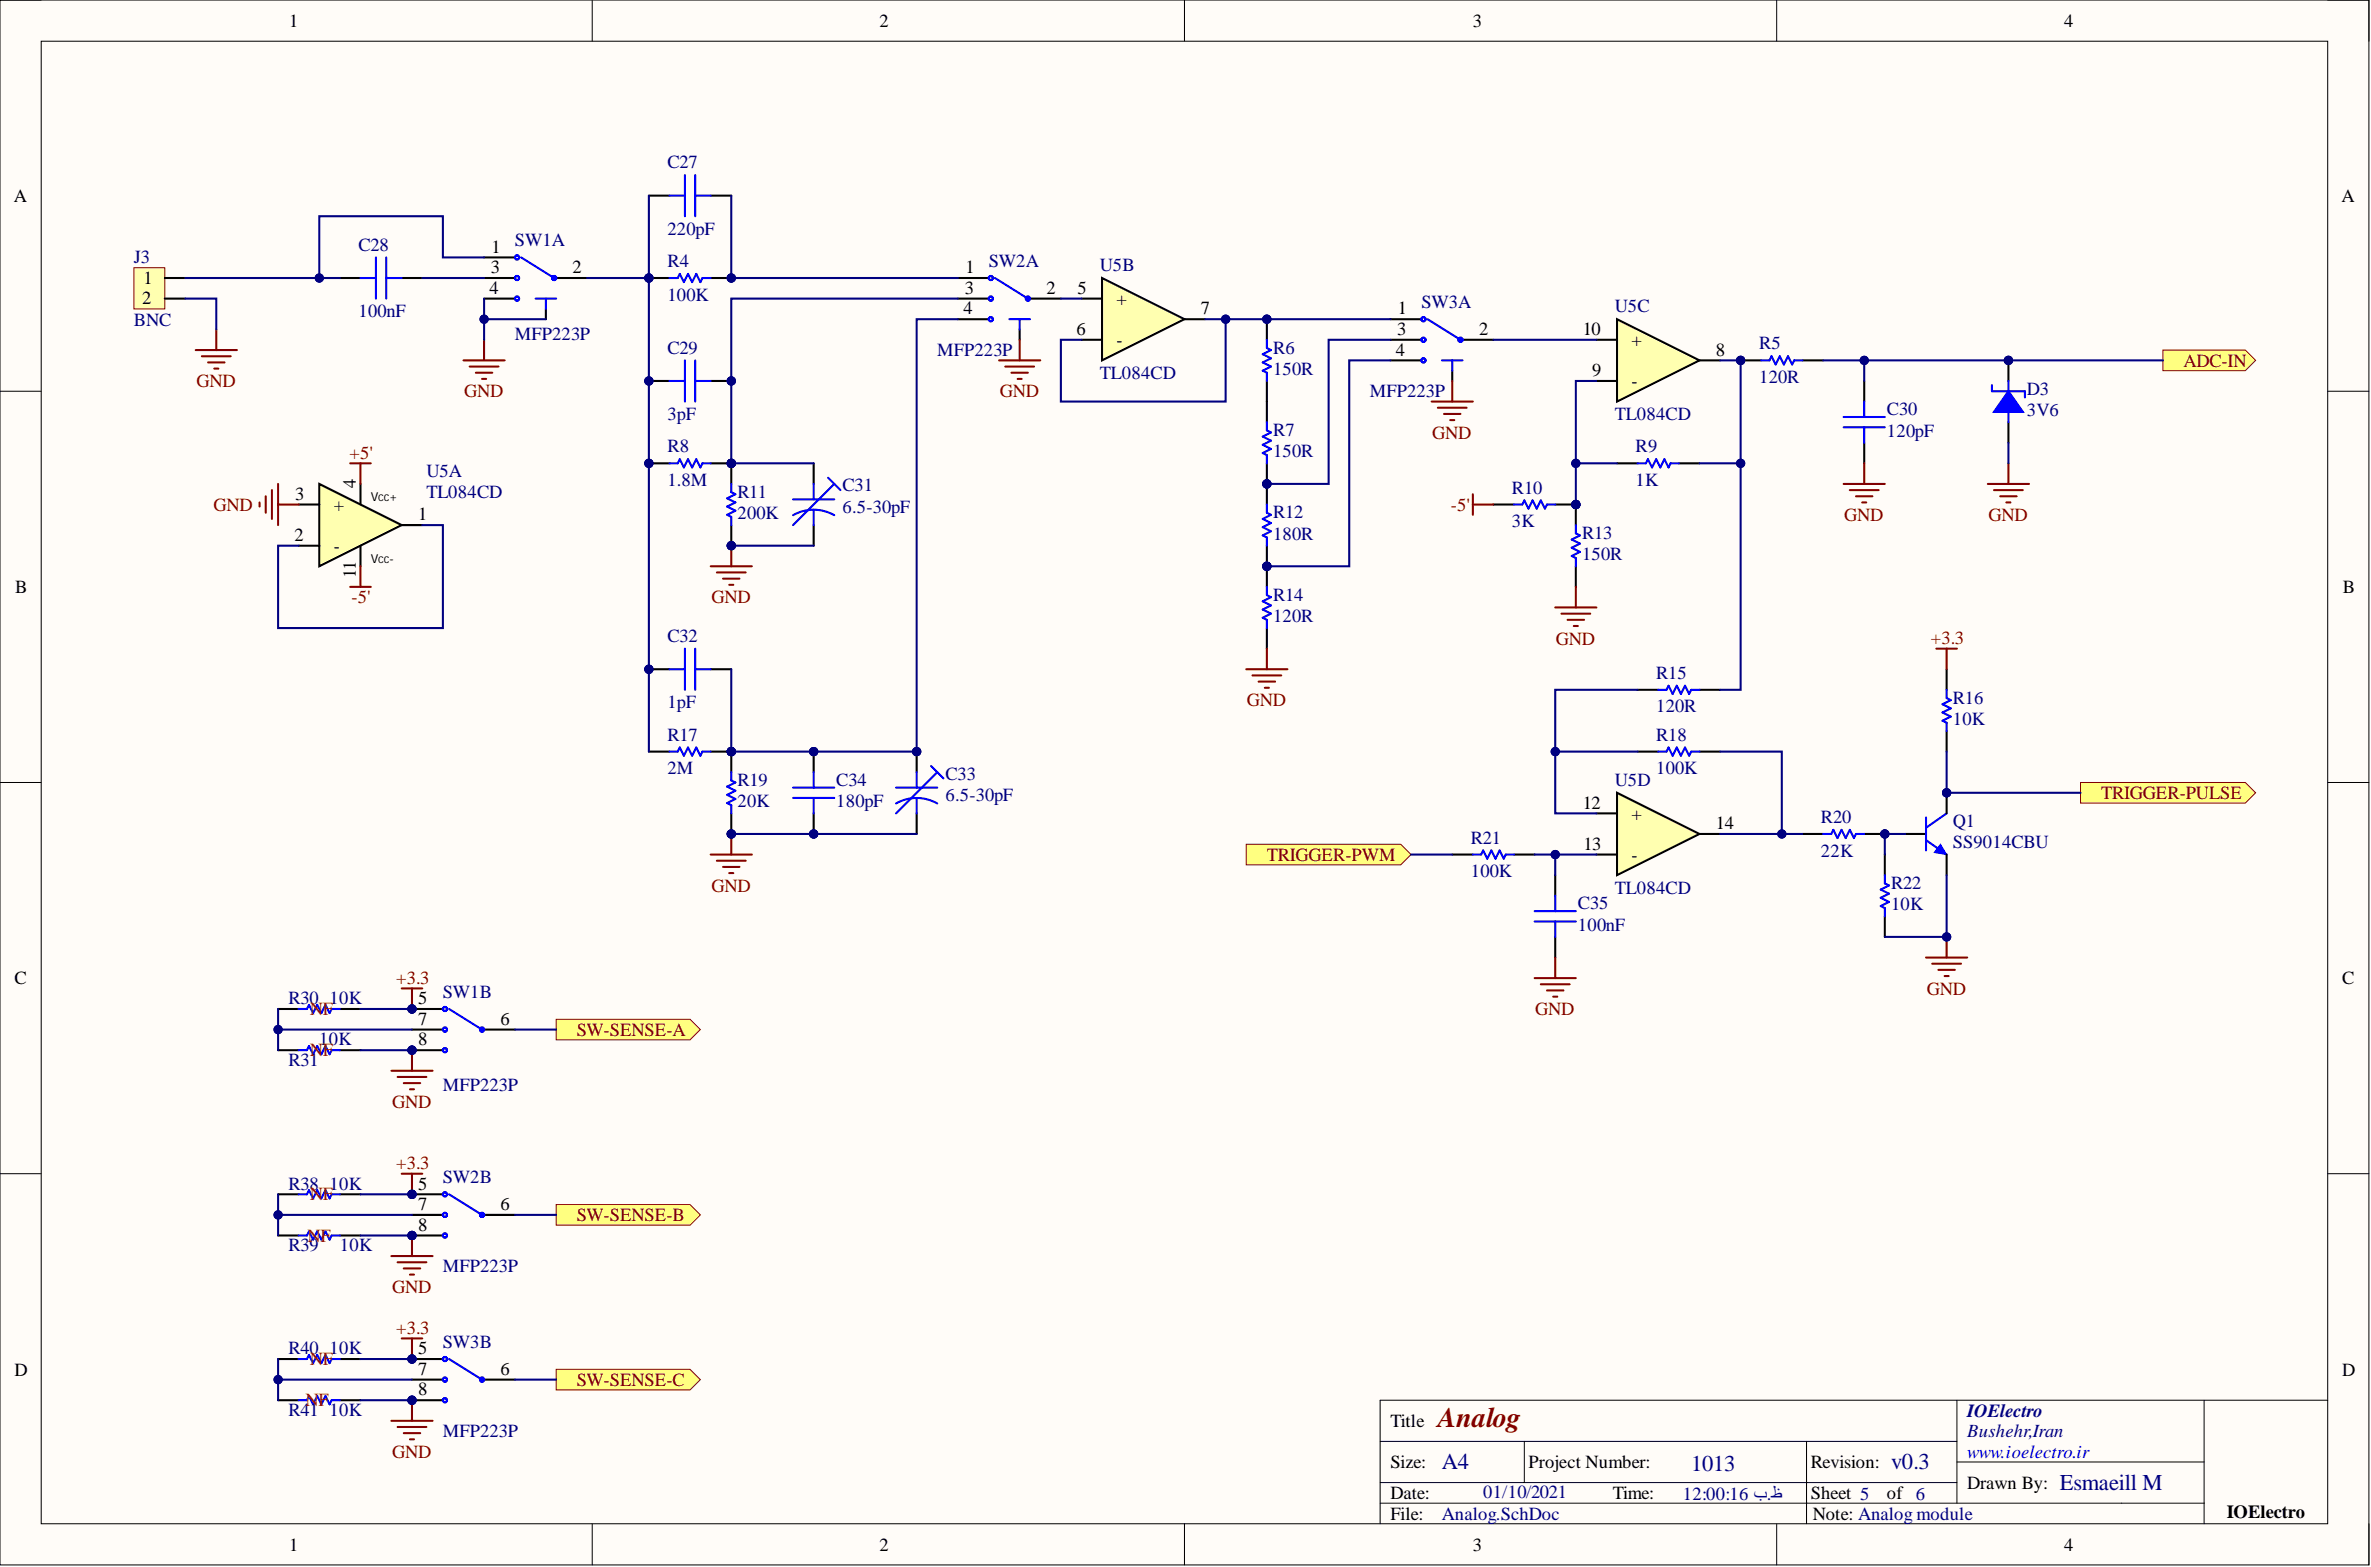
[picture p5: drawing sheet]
<svg xmlns="http://www.w3.org/2000/svg" width="292mm" height="193mm" viewBox="0 0 292 193" stroke-linecap="round" stroke-linejoin="round" font-family="sans-serif">
<defs><g id="words">
<text font-size="3.5" fill="#800000" x="177.1" y="175.7">Analog</text>
<g font-size="2.8" fill="#000080">
<text x="177.6" y="180.9">A4</text>
<text x="208.3" y="181.1">1013</text>
<text x="233" y="180.9">v0.3</text>
<text x="253.8" y="183.5">Esmaeill M</text>
</g>
<g font-size="2.3">
<text x="35.6" y="3.3">1</text>
<text x="108.4" y="3.3">2</text>
<text x="181.4" y="3.3">3</text>
<text x="254.3" y="3.3">4</text>
<text x="1.7" y="24.9">A</text>
<text x="288.5" y="24.9">A</text>
<text x="17.7" y="34.9">1</text>
<text x="60.5" y="33.6">3</text>
<text x="60.6" y="31.1">1</text>
<text x="70.5" y="33.6">2</text>
<text x="118.9" y="33.6">1</text>
<text x="17.5" y="37.4">2</text>
<text x="60.3" y="36.2">4</text>
<text x="118.7" y="38.7">4</text>
<text x="118.9" y="36.2">3</text>
<text x="128.9" y="36.2">2</text>
<text x="132.6" y="41.3">6</text>
<text x="132.7" y="36.2">5</text>
<text x="137.5" y="37.5">+</text>
<text x="148" y="38.7">7</text>
<text x="172.1" y="41.3">3</text>
<text x="172.2" y="38.7">1</text>
<text x="182.2" y="41.3">2</text>
<text x="195" y="41.3">10</text>
<text x="137.5" y="42.6">-</text>
<text x="172" y="43.8">4</text>
<text x="196.2" y="46.3">9</text>
<text x="201" y="42.6">+</text>
<text x="201" y="47.7">-</text>
<text x="211.4" y="43.8">8</text>
<text x="36.4" y="61.5">3</text>
<text x="41.1" y="62.9">+</text>
<text x="43.8" y="60.1" transform="rotate(-90 43.8 60.1)">4</text>
<text x="51.5" y="64.1">1</text>
<text x="36.3" y="66.6">2</text>
<text x="41.1" y="68">-</text>
<text x="43.8" y="71.2" transform="rotate(-90 43.8 71.2)">11</text>
<text x="1.9" y="73">B</text>
<text x="288.6" y="73">B</text>
<text x="195" y="99.6">12</text>
<text x="201" y="100.9">+</text>
<text x="195.1" y="104.6">13</text>
<text x="201" y="106">-</text>
<text x="211.4" y="102.1">14</text>
<text x="1.8" y="121.2">C</text>
<text x="51.5" y="123.7">5</text>
<text x="288.5" y="121.2">C</text>
<text x="51.5" y="126.2">7</text>
<text x="51.5" y="128.7">8</text>
<text x="61.7" y="126.2">6</text>
<text x="51.5" y="146.5">5</text>
<text x="51.5" y="149">7</text>
<text x="61.7" y="149">6</text>
<text x="51.5" y="151.6">8</text>
<text x="51.5" y="166.8">5</text>
<text x="1.8" y="169.4">D</text>
<text x="51.5" y="169.3">7</text>
<text x="51.5" y="171.8">8</text>
<text x="61.7" y="169.3">6</text>
<text x="288.5" y="169.4">D</text>
<text x="171.3" y="175.7">Title</text>
<text x="171.3" y="180.8">Size:</text>
<text x="171.3" y="184.6">Date:</text>
<text x="188.3" y="180.8">Project Number:</text>
<text x="198.7" y="184.6">Time:</text>
<text x="223.1" y="180.8">Revision:</text>
<text x="223.1" y="184.6">Sheet 5</text>
<text x="232.5" y="184.6">of 6</text>
<text x="242.4" y="183.3">Drawn By:</text>
<text x="35.6" y="190.9">1</text>
<text x="108.4" y="190.9">2</text>
<text x="171.3" y="187.1">File:</text>
<text x="181.4" y="190.9">3</text>
<text x="223.3" y="187.1">Note: Analog module</text>
<text x="254.3" y="190.9">4</text>
<text x="274.3" y="186.9">IOElectro</text>
</g>
<g font-size="2.3" fill="#000080">
<text x="82.2" y="20.7">C27</text>
<text x="82.2" y="28.9">220pF</text>
<text x="16.5" y="32.4">J3</text>
<text x="44.2" y="30.9">C28</text>
<text x="63.4" y="30.3">SW1A</text>
<text x="82.2" y="32.9">R4</text>
<text x="121.8" y="32.9">SW2A</text>
<text x="135.5" y="33.4">U5B</text>
<text x="16.5" y="40.2">BNC</text>
<text x="44.2" y="39.1">100nF</text>
<text x="63.4" y="41.8">MFP223P</text>
<text x="82.2" y="37">100K</text>
<text x="175.1" y="38">SW3A</text>
<text x="199" y="38.5">U5C</text>
<text x="82.2" y="43.5">C29</text>
<text x="115.5" y="43.8">MFP223P</text>
<text x="135.5" y="46.7">TL084CD</text>
<text x="156.8" y="43.5">R6</text>
<text x="156.8" y="46.2">150R</text>
<text x="216.7" y="43">R5</text>
<text x="216.7" y="47.2">120R</text>
<text x="82.2" y="51.7">3pF</text>
<text x="156.8" y="53.7">R7</text>
<text x="168.8" y="48.9">MFP223P</text>
<text x="199" y="51.7">TL084CD</text>
<text x="232.5" y="51.1">C30</text>
<text x="232.5" y="53.8">120pF</text>
<text x="249.7" y="48.6">D3</text>
<text x="249.7" y="51.2">3V6</text>
<text x="52.5" y="58.7">U5A</text>
<text x="82.2" y="55.7">R8</text>
<text x="82.2" y="59.8">1.8M</text>
<text x="156.8" y="56.3">150R</text>
<text x="201.5" y="55.7">R9</text>
<text x="201.5" y="59.8">1K</text>
<text x="52.5" y="61.4">TL084CD</text>
<text x="90.9" y="61.3">R11</text>
<text x="90.9" y="63.9">200K</text>
<text x="103.8" y="60.5">C31</text>
<text x="103.8" y="63.1">6.5-30pF</text>
<text x="156.8" y="63.8">R12</text>
<text x="186.3" y="60.8">R10</text>
<text x="186.3" y="64.9">3K</text>
<text x="156.8" y="66.4">180R</text>
<text x="194.9" y="66.4">R13</text>
<text x="194.9" y="69">150R</text>
<text x="156.8" y="74">R14</text>
<text x="156.8" y="76.6">120R</text>
<text x="82.2" y="79">C32</text>
<text x="204" y="83.6">R15</text>
<text x="82.2" y="87.2">1pF</text>
<text x="204" y="87.7">120R</text>
<text x="240.6" y="86.6">R16</text>
<text x="240.6" y="89.3">10K</text>
<text x="82.2" y="91.2">R17</text>
<text x="82.2" y="95.3">2M</text>
<text x="204" y="91.2">R18</text>
<text x="204" y="95.3">100K</text>
<text x="90.9" y="96.8">R19</text>
<text x="90.9" y="99.4">20K</text>
<text x="103" y="96.8">C34</text>
<text x="103" y="99.4">180pF</text>
<text x="116.5" y="96">C33</text>
<text x="116.5" y="98.6">6.5-30pF</text>
<text x="199" y="96.8">U5D</text>
<text x="224.3" y="101.3">R20</text>
<text x="240.6" y="101.9">Q1</text>
<text x="181.2" y="103.9">R21</text>
<text x="224.3" y="105.5">22K</text>
<text x="240.6" y="104.5">SS9014CBU</text>
<text x="181.2" y="108">100K</text>
<text x="194.4" y="112">C35</text>
<text x="199" y="110.1">TL084CD</text>
<text x="233" y="109.5">R22</text>
<text x="233" y="112.1">10K</text>
<text x="194.4" y="114.6">100nF</text>
<text x="35.5" y="123.7">R30</text>
<text x="40.6" y="123.7">10K</text>
<text x="54.6" y="122.9">SW1B</text>
<text x="35.5" y="131.3">R31</text>
<text x="39.3" y="128.7">10K</text>
<text x="54.6" y="134.4">MFP223P</text>
<text x="35.5" y="146.5">R38</text>
<text x="40.6" y="146.5">10K</text>
<text x="54.6" y="145.7">SW2B</text>
<text x="35.5" y="154.1">R39</text>
<text x="41.9" y="154.1">10K</text>
<text x="54.6" y="156.6">MFP223P</text>
<text x="35.5" y="166.8">R40</text>
<text x="40.6" y="166.8">10K</text>
<text x="54.6" y="166">SW3B</text>
<text x="35.5" y="174.4">R41</text>
<text x="40.6" y="174.4">10K</text>
<text x="54.6" y="176.9">MFP223P</text>
<text x="242.4" y="174.5">IOElectro</text>
<text x="242.4" y="177">Bushehr,Iran</text>
<text x="182.7" y="184.5">01/10/2021</text>
<text x="207.3" y="184.8">12:00:16 ب.ظ</text>
<text x="177.6" y="187.1">Analog.SchDoc</text>
</g>
<g font-size="2.3" fill="#800000">
<text x="24.2" y="47.7">GND</text>
<text x="269" y="45.1">ADC-IN</text>
<text x="57.2" y="48.9">GND</text>
<text x="123.2" y="48.9">GND</text>
<text x="43.1" y="56.5">+5'</text>
<text x="176.5" y="54">GND</text>
<text x="26.3" y="62.9">GND</text>
<text x="178.7" y="62.9">-5'</text>
<text x="227.2" y="64.2">GND</text>
<text x="245" y="64.2">GND</text>
<text x="43.3" y="74.3">-5'</text>
<text x="87.6" y="74.3">GND</text>
<text x="191.7" y="79.4">GND</text>
<text x="237.9" y="79.3">+3.3</text>
<text x="153.6" y="87">GND</text>
<text x="258.9" y="98.4">TRIGGER-PULSE</text>
<text x="156.1" y="106">TRIGGER-PWM</text>
<text x="87.6" y="109.8">GND</text>
<text x="48.8" y="121.1">+3.3</text>
<text x="189.1" y="125">GND</text>
<text x="237.4" y="122.5">GND</text>
<text x="71.1" y="127.5">SW-SENSE-A</text>
<text x="48.3" y="136.4">GND</text>
<text x="48.8" y="143.9">+3.3</text>
<text x="71.1" y="150.4">SW-SENSE-B</text>
<text x="48.3" y="159.2">GND</text>
<text x="48.8" y="164.2">+3.3</text>
<text x="71.1" y="170.7">SW-SENSE-C</text>
<text x="48.3" y="179.5">GND</text>
</g>
<g font-size="2.3" fill="#f00">
<text x="38.2" y="125">NF</text>
<text x="38.2" y="130.1">NF</text>
<text x="38.2" y="147.8">NF</text>
<text x="37.9" y="152.9">NF</text>
<text x="37.6" y="173.2">NF</text>
<text x="38.2" y="168.1">NF</text>
</g>
<text font-size="2.3" fill="#00f" x="242.4" y="179.5">www.ioelectro.ir</text>
<g font-size="1.5">
<text x="45.7" y="61.7">Vcc+</text>
<text x="45.7" y="69.3">Vcc-</text>
</g>
</g></defs>
<path d="M0 0h291.8v192.7h-291.8z" fill-rule="evenodd" fill="#fffcf8"/>
<path d="M0 0h291.8v192.7h-291.8z" fill="none" stroke="#000" stroke-width=".12"/>
<path d="M5.1 5.1h281.7v182.5h-281.7z" fill-rule="evenodd" fill="#fffcf8"/>
<g fill="none" stroke="#000" stroke-width=".12">
<path d="M0 0h5.1M5.1 5.1h281.7v182.5h-281.7zM73 0v5.1M145.9 0v5.1M218.9 0v5.1M286.8 0h5v5.1M0 48.2h5.1M286.8 48.2h5M0 96.4h5.1M286.8 96.4h5M0 144.5h5.1M286.8 144.5h5"/>
<path d="M170 177.5h71.1M187.8 177.5v5.1M222.6 177.5v10.1M241.1 172.4v12.7M271.5 172.4v15.2M286.8 172.4h-116.8v15.2M73 187.6v5.1M145.9 187.6v5.1M170 185.1h101.5M170 182.6h71.1M218.9 187.6v5.1M241.1 180h30.4"/>
<path d="M291.8 187.6v5.1"/>
</g>
<path d="M41.9 34.2h2.5M49.5 34.2h2.5" fill="none" stroke="#000" stroke-width=".25"/>
<path d="M44.4 34.2h1.9M46.3 31.7v5.1M47.6 34.2h1.9M47.6 31.7v5.1" fill="none" stroke="#00f" stroke-width=".25"/>
<circle cx="90.1" cy="34.2" r=".51" fill="#000080"/>
<circle cx="90.1" cy="34.2" r=".51" fill="none" stroke="#000080" stroke-width=".12"/>
<circle cx="79.9" cy="34.2" r=".51" fill="#000080"/>
<circle cx="79.9" cy="34.2" r=".51" fill="none" stroke="#000080" stroke-width=".12"/>
<path d="M87.6 34.2h2.5" fill="none" stroke="#000" stroke-width=".25"/>
<circle cx="90.1" cy="34.2" r=".51" fill="#000080"/>
<circle cx="90.1" cy="34.2" r=".51" fill="none" stroke="#000080" stroke-width=".12"/>
<path d="M79.9 34.2h2.6" fill="none" stroke="#000" stroke-width=".25"/>
<circle cx="79.9" cy="34.2" r=".51" fill="#000080"/>
<circle cx="79.9" cy="34.2" r=".51" fill="none" stroke="#000080" stroke-width=".12"/>
<g fill="none" stroke="#00f" stroke-width=".25">
<path d="M64.2 31.7l4.1 2.5M66 36.8h2.5M67.3 36.8v1.2M82.5 34.2h1l.2-.5 .6 1 .5-1 .5 1 .5-1 .5 1 .2-.5h1.1M82.5 24.1h1.9M84.4 21.6v5M85.6 24.1h2M85.6 21.6v5"/>
<circle cx="63.7" cy="36.8" r=".25"/>
<circle cx="63.7" cy="31.7" r=".25"/>
<circle cx="63.7" cy="34.2" r=".25"/>
<circle cx="68.3" cy="34.2" r=".25"/>
</g>
<path d="M24.1 43.1h5.1M24.9 43.9h3.5M25.6 44.6h2.1M26.4 45.4h.5M26.6 40.6v2.5M57.1 44.4h5.1M57.9 45.1h3.5M58.6 45.9h2.1M59.4 46.7h.5M59.6 41.8v2.6" fill="none" stroke="#800000" stroke-width=".25"/>
<path d="M59.6 31.7h3.8M59.6 34.2h3.8M59.6 36.8h3.8M67.3 38v1.3M68.5 34.2h3.8M79.9 24.1h2.6M87.6 24.1h2.5" fill="none" stroke="#000" stroke-width=".25"/>
<circle cx="79.9" cy="46.9" r=".51" fill="#000080"/>
<circle cx="79.9" cy="46.9" r=".51" fill="none" stroke="#000080" stroke-width=".12"/>
<circle cx="90.1" cy="46.9" r=".51" fill="#000080"/>
<circle cx="90.1" cy="46.9" r=".51" fill="none" stroke="#000080" stroke-width=".12"/>
<path d="M79.9 46.9h2.6" fill="none" stroke="#000" stroke-width=".25"/>
<circle cx="79.9" cy="46.9" r=".51" fill="#000080"/>
<circle cx="79.9" cy="46.9" r=".51" fill="none" stroke="#000080" stroke-width=".12"/>
<path d="M87.6 46.9h2.5" fill="none" stroke="#000" stroke-width=".25"/>
<circle cx="90.1" cy="46.9" r=".51" fill="#000080"/>
<circle cx="90.1" cy="46.9" r=".51" fill="none" stroke="#000080" stroke-width=".12"/>
<path d="M82.5 46.9h1.9M84.4 44.4v5.1M85.6 46.9h2M85.6 44.4v5.1" fill="none" stroke="#00f" stroke-width=".25"/>
<circle cx="90.1" cy="57.1" r=".51" fill="#000080"/>
<circle cx="90.1" cy="57.1" r=".51" fill="none" stroke="#000080" stroke-width=".12"/>
<circle cx="79.9" cy="57.1" r=".51" fill="#000080"/>
<circle cx="79.9" cy="57.1" r=".51" fill="none" stroke="#000080" stroke-width=".12"/>
<path d="M87.6 57.1h2.5" fill="none" stroke="#000" stroke-width=".25"/>
<circle cx="90.1" cy="57.1" r=".51" fill="#000080"/>
<circle cx="90.1" cy="57.1" r=".51" fill="none" stroke="#000080" stroke-width=".12"/>
<path d="M79.9 57.1h2.6" fill="none" stroke="#000" stroke-width=".25"/>
<circle cx="79.9" cy="57.1" r=".51" fill="#000080"/>
<circle cx="79.9" cy="57.1" r=".51" fill="none" stroke="#000080" stroke-width=".12"/>
<path d="M82.5 57.1h1l.2-.5 .6 1 .5-1 .5 1 .5-1 .5 1 .2-.5h1.1" fill="none" stroke="#00f" stroke-width=".25"/>
<circle cx="90.1" cy="57.1" r=".51" fill="#000080"/>
<circle cx="90.1" cy="57.1" r=".51" fill="none" stroke="#000080" stroke-width=".12"/>
<circle cx="90.1" cy="67.2" r=".51" fill="#000080"/>
<circle cx="90.1" cy="67.2" r=".51" fill="none" stroke="#000080" stroke-width=".12"/>
<path d="M90.1 57.1v2.5" fill="none" stroke="#000" stroke-width=".25"/>
<circle cx="90.1" cy="57.1" r=".51" fill="#000080"/>
<circle cx="90.1" cy="57.1" r=".51" fill="none" stroke="#000080" stroke-width=".12"/>
<path d="M90.1 64.7v2.5" fill="none" stroke="#000" stroke-width=".25"/>
<circle cx="90.1" cy="67.2" r=".51" fill="#000080"/>
<circle cx="90.1" cy="67.2" r=".51" fill="none" stroke="#000080" stroke-width=".12"/>
<path d="M90.1 59.6v1l.5 .3-1 .5 1 .5-1 .5 1 .5-1 .5 .5 .3v1" fill="none" stroke="#00f" stroke-width=".25"/>
<path d="M87.6 69.7h5M88.3 70.5h3.6M89.1 71.3h2M89.8 72h.5M90.1 67.2v2.5" fill="none" stroke="#800000" stroke-width=".25"/>
<circle cx="90.1" cy="67.2" r=".51" fill="#000080"/>
<circle cx="90.1" cy="67.2" r=".51" fill="none" stroke="#000080" stroke-width=".12"/>
<path d="M118 34.2h3.8M118 36.8h3.8M118 39.3h3.8M126.9 36.8h3.8M125.6 40.6v1.2" fill="none" stroke="#000" stroke-width=".25"/>
<g fill="none" stroke="#00f" stroke-width=".25">
<path d="M122.6 34.2l4 2.6M124.4 39.3h2.5M125.6 39.3v1.3"/>
<circle cx="122.1" cy="36.8" r=".25"/>
<circle cx="122.1" cy="39.3" r=".25"/>
<circle cx="122.1" cy="34.2" r=".25"/>
<circle cx="126.6" cy="36.8" r=".25"/>
</g>
<circle cx="79.9" cy="82.4" r=".51" fill="#000080"/>
<circle cx="79.9" cy="82.4" r=".51" fill="none" stroke="#000080" stroke-width=".12"/>
<path d="M79.9 82.4h2.6" fill="none" stroke="#000" stroke-width=".25"/>
<circle cx="79.9" cy="82.4" r=".51" fill="#000080"/>
<circle cx="79.9" cy="82.4" r=".51" fill="none" stroke="#000080" stroke-width=".12"/>
<path d="M87.6 82.4h2.5" fill="none" stroke="#000" stroke-width=".25"/>
<path d="M84.4 79.9v5.1M85.6 79.9v5.1M82.5 82.4h1.9M85.6 82.4h2" fill="none" stroke="#00f" stroke-width=".25"/>
<circle cx="90.1" cy="92.6" r=".51" fill="#000080"/>
<circle cx="90.1" cy="92.6" r=".51" fill="none" stroke="#000080" stroke-width=".12"/>
<path d="M87.6 92.6h2.5" fill="none" stroke="#000" stroke-width=".25"/>
<circle cx="90.1" cy="92.6" r=".51" fill="#000080"/>
<circle cx="90.1" cy="92.6" r=".51" fill="none" stroke="#000080" stroke-width=".12"/>
<path d="M79.9 92.6h2.6" fill="none" stroke="#000" stroke-width=".25"/>
<path d="M82.5 92.6h1l.2-.6 .6 1.1 .5-1.1 .5 1.1 .5-1.1 .5 1.1 .2-.5h1.1" fill="none" stroke="#00f" stroke-width=".25"/>
<circle cx="90.1" cy="92.6" r=".51" fill="#000080"/>
<circle cx="90.1" cy="92.6" r=".51" fill="none" stroke="#000080" stroke-width=".12"/>
<circle cx="90.1" cy="102.7" r=".51" fill="#000080"/>
<circle cx="90.1" cy="102.7" r=".51" fill="none" stroke="#000080" stroke-width=".12"/>
<path d="M90.1 92.6v2.5" fill="none" stroke="#000" stroke-width=".25"/>
<circle cx="90.1" cy="92.6" r=".51" fill="#000080"/>
<circle cx="90.1" cy="92.6" r=".51" fill="none" stroke="#000080" stroke-width=".12"/>
<path d="M90.1 100.2v2.5" fill="none" stroke="#000" stroke-width=".25"/>
<circle cx="90.1" cy="102.7" r=".51" fill="#000080"/>
<circle cx="90.1" cy="102.7" r=".51" fill="none" stroke="#000080" stroke-width=".12"/>
<path d="M90.1 95.1v1l.5 .3-1 .5 1 .5-1 .5 1 .5-1 .5 .5 .2v1.1" fill="none" stroke="#00f" stroke-width=".25"/>
<path d="M87.6 105.2h5M88.3 106h3.6M89.1 106.8h2M89.8 107.5h.5M90.1 102.7v2.5" fill="none" stroke="#800000" stroke-width=".25"/>
<circle cx="90.1" cy="102.7" r=".51" fill="#000080"/>
<circle cx="90.1" cy="102.7" r=".51" fill="none" stroke="#000080" stroke-width=".12"/>
<circle cx="100.2" cy="102.7" r=".51" fill="#000080"/>
<circle cx="100.2" cy="102.7" r=".51" fill="none" stroke="#000080" stroke-width=".12"/>
<circle cx="100.2" cy="92.6" r=".51" fill="#000080"/>
<circle cx="100.2" cy="92.6" r=".51" fill="none" stroke="#000080" stroke-width=".12"/>
<path d="M100.2 100.2v2.5" fill="none" stroke="#000" stroke-width=".25"/>
<circle cx="100.2" cy="102.7" r=".51" fill="#000080"/>
<circle cx="100.2" cy="102.7" r=".51" fill="none" stroke="#000080" stroke-width=".12"/>
<path d="M100.2 92.6v2.5" fill="none" stroke="#000" stroke-width=".25"/>
<circle cx="100.2" cy="92.6" r=".51" fill="#000080"/>
<circle cx="100.2" cy="92.6" r=".51" fill="none" stroke="#000080" stroke-width=".12"/>
<path d="M97.7 97h5.1M97.7 98.3h5.1M100.2 95.1v1.9M100.2 98.3v1.9" fill="none" stroke="#00f" stroke-width=".25"/>
<path d="M123.1 44.4h5.1M123.8 45.1h3.6M124.6 45.9h2M125.4 46.7h.5M125.6 41.8v2.6" fill="none" stroke="#800000" stroke-width=".25"/>
<path d="M135.8 34.2l10.1 5.1-10.1 5.1z" fill="#ffffb0"/>
<path d="M133.2 36.8h2.6M135.8 34.2l10.1 5.1-10.1 5.1zM145.9 39.3h2.6M133.2 41.8h2.6" fill="none" stroke="#000" stroke-width=".25"/>
<circle cx="156.1" cy="39.3" r=".51" fill="#000080"/>
<circle cx="156.1" cy="39.3" r=".51" fill="none" stroke="#000080" stroke-width=".12"/>
<path d="M156.1 39.3v2.5" fill="none" stroke="#000" stroke-width=".25"/>
<circle cx="156.1" cy="39.3" r=".51" fill="#000080"/>
<circle cx="156.1" cy="39.3" r=".51" fill="none" stroke="#000080" stroke-width=".12"/>
<path d="M156.1 46.9v2.6" fill="none" stroke="#000" stroke-width=".25"/>
<path d="M156.1 41.8v1.1l.5 .2-1 .5 1 .5-1 .5 1 .5-1 .5 .5 .3v1" fill="none" stroke="#00f" stroke-width=".25"/>
<circle cx="156.1" cy="59.6" r=".51" fill="#000080"/>
<circle cx="156.1" cy="59.6" r=".51" fill="none" stroke="#000080" stroke-width=".12"/>
<path d="M156.1 49.5v2.5M156.1 57.1v2.5" fill="none" stroke="#000" stroke-width=".25"/>
<circle cx="156.1" cy="59.6" r=".51" fill="#000080"/>
<circle cx="156.1" cy="59.6" r=".51" fill="none" stroke="#000080" stroke-width=".12"/>
<path d="M156.1 52v1l.5 .3-1 .5 1 .5-1 .5 1 .5-1 .5 .5 .2v1.1" fill="none" stroke="#00f" stroke-width=".25"/>
<circle cx="156.1" cy="59.6" r=".51" fill="#000080"/>
<circle cx="156.1" cy="59.6" r=".51" fill="none" stroke="#000080" stroke-width=".12"/>
<circle cx="156.1" cy="69.7" r=".51" fill="#000080"/>
<circle cx="156.1" cy="69.7" r=".51" fill="none" stroke="#000080" stroke-width=".12"/>
<path d="M156.1 59.6v2.5" fill="none" stroke="#000" stroke-width=".25"/>
<circle cx="156.1" cy="59.6" r=".51" fill="#000080"/>
<circle cx="156.1" cy="59.6" r=".51" fill="none" stroke="#000080" stroke-width=".12"/>
<path d="M156.1 67.2v2.5" fill="none" stroke="#000" stroke-width=".25"/>
<circle cx="156.1" cy="69.7" r=".51" fill="#000080"/>
<circle cx="156.1" cy="69.7" r=".51" fill="none" stroke="#000080" stroke-width=".12"/>
<path d="M156.1 62.1v1l.5 .3-1 .5 1 .5-1 .5 1 .5-1 .5 .5 .3v1" fill="none" stroke="#00f" stroke-width=".25"/>
<circle cx="156.1" cy="69.7" r=".51" fill="#000080"/>
<circle cx="156.1" cy="69.7" r=".51" fill="none" stroke="#000080" stroke-width=".12"/>
<path d="M156.1 69.7v2.6" fill="none" stroke="#000" stroke-width=".25"/>
<circle cx="156.1" cy="69.7" r=".51" fill="#000080"/>
<circle cx="156.1" cy="69.7" r=".51" fill="none" stroke="#000080" stroke-width=".12"/>
<path d="M171.3 39.3h3.8M171.3 41.8h3.8M171.3 44.4h3.8M178.9 45.6v1.3M180.2 41.8h3.8M156.1 77.3v2.6" fill="none" stroke="#000" stroke-width=".25"/>
<g fill="none" stroke="#00f" stroke-width=".25">
<path d="M175.9 39.3l4 2.5M177.6 44.4h2.6M178.9 44.4v1.2M156.1 72.3v1l.5 .2-1 .5 1 .6-1 .5 1 .5-1 .5 .5 .2v1"/>
<circle cx="175.4" cy="39.3" r=".25"/>
<circle cx="175.4" cy="39.3" r=".26"/>
<circle cx="175.4" cy="44.4" r=".25"/>
<circle cx="175.4" cy="41.8" r=".25"/>
<circle cx="175.4" cy="44.4" r=".26"/>
<circle cx="175.4" cy="41.8" r=".26"/>
<circle cx="179.9" cy="41.8" r=".25"/>
<circle cx="179.9" cy="41.8" r=".26"/>
</g>
<path d="M176.4 49.5h5M177.1 50.2h3.6M177.9 51h2M178.7 51.7h.5M178.9 46.9v2.6M156.1 79.9v2.5M153.5 82.4h5.1M154.3 83.2h3.5M155.1 83.9h2M155.8 84.7h.5" fill="none" stroke="#800000" stroke-width=".25"/>
<path d="M199.2 39.3l10.2 5.1-10.2 5.1z" fill="#ffffb0"/>
<path d="M199.2 39.3l10.2 5.1-10.2 5.1zM196.7 41.8h2.5M196.7 46.9h2.5M199.2 57.1h2.6M206.8 57.1h2.6M209.4 44.4h2.5" fill="none" stroke="#000" stroke-width=".25"/>
<path d="M201.8 57.1h1l.2-.5 .5 1 .5-1 .5 1 .6-1 .5 1 .2-.5h1" fill="none" stroke="#00f" stroke-width=".25"/>
<circle cx="194.1" cy="62.1" r=".51" fill="#000080"/>
<circle cx="194.1" cy="62.1" r=".51" fill="none" stroke="#000080" stroke-width=".12"/>
<path d="M194.1 62.1v2.6M194.1 69.7v2.6" fill="none" stroke="#000" stroke-width=".25"/>
<circle cx="194.1" cy="62.1" r=".51" fill="#000080"/>
<circle cx="194.1" cy="62.1" r=".51" fill="none" stroke="#000080" stroke-width=".12"/>
<path d="M194.1 64.7v1l.5 .2-1 .5 1 .5-1 .6 1 .5-1 .5 .5 .2v1" fill="none" stroke="#00f" stroke-width=".25"/>
<path d="M191.6 74.8h5.1M192.4 75.6h3.5M193.1 76.3h2.1M193.9 77.1h.5M194.1 72.3v2.5" fill="none" stroke="#800000" stroke-width=".25"/>
<circle cx="194.1" cy="62.1" r=".51" fill="#000080"/>
<circle cx="194.1" cy="62.1" r=".51" fill="none" stroke="#000080" stroke-width=".12"/>
<path d="M191.6 62.1h2.5" fill="none" stroke="#000" stroke-width=".25"/>
<circle cx="194.1" cy="62.1" r=".51" fill="#000080"/>
<circle cx="194.1" cy="62.1" r=".51" fill="none" stroke="#000080" stroke-width=".12"/>
<path d="M100.2 57.1v2.5M100.2 64.7v2.5M184 62.1h2.5" fill="none" stroke="#000" stroke-width=".25"/>
<path d="M100.2 59.6v1.9M102 58.8l1.5 1.6M102.8 59.6l-5.1 5.1M97.7 63.4a5.1 5.1 0 0 1 5.1 0M97.7 61.5h5.1M100.2 62.8v1.9M186.5 62.1h1l.3-.5 .5 1 .5-1 .5 1 .5-1 .5 1 .3-.5h1" fill="none" stroke="#00f" stroke-width=".25"/>
<path d="M181.4 60.9v2.5M181.4 62.1h2.6" fill="none" stroke="#800000" stroke-width=".25"/>
<circle cx="112.9" cy="92.6" r=".51" fill="#000080"/>
<circle cx="112.9" cy="92.6" r=".51" fill="none" stroke="#000080" stroke-width=".12"/>
<path d="M112.9 92.6v2.5M112.9 100.2v2.5" fill="none" stroke="#000" stroke-width=".25"/>
<circle cx="112.9" cy="92.6" r=".51" fill="#000080"/>
<circle cx="112.9" cy="92.6" r=".51" fill="none" stroke="#000080" stroke-width=".12"/>
<path d="M110.4 98.9a5.1 5.1 0 0 1 5.1 0M110.4 97h5.1M112.9 95.1v1.9M112.9 98.3v1.9M114.7 94.3l1.5 1.6M115.5 95.1l-5.1 5.1" fill="none" stroke="#00f" stroke-width=".25"/>
<path d="M39.3 59.6l10.2 5.1-10.2 5z" fill="#ffffb0"/>
<path d="M39.3 59.6l10.2 5.1-10.2 5zM44.4 59.6v2.5M36.8 62.1h2.5M36.8 67.2h2.5M44.4 67.2v2.5M49.5 64.7h2.5" fill="none" stroke="#000" stroke-width=".25"/>
<path d="M34.3 59.6v5.1M43.1 57.1h2.6M44.4 57.1v2.5M32 61.9v.5M32.7 61.1v2M33.5 60.4v3.5M34.3 62.1h2.5M43.1 72.3h2.6M44.4 69.7v2.6" fill="none" stroke="#800000" stroke-width=".25"/>
<circle cx="214.4" cy="44.4" r=".51" fill="#000080"/>
<circle cx="214.4" cy="44.4" r=".51" fill="none" stroke="#000080" stroke-width=".12"/>
<path d="M214.4 44.4h2.6" fill="none" stroke="#000" stroke-width=".25"/>
<circle cx="214.4" cy="44.4" r=".51" fill="#000080"/>
<circle cx="214.4" cy="44.4" r=".51" fill="none" stroke="#000080" stroke-width=".12"/>
<path d="M222.1 44.4h2.5M229.7 46.9v2.6M229.7 54.5v2.6" fill="none" stroke="#000" stroke-width=".25"/>
<path d="M217 44.4h1l.2-.5 .6 1 .5-1 .5 1 .5-1 .5 1 .2-.5h1.1M227.1 51.4h5.1M227.1 52.6h5.1M229.7 49.5v1.9M229.7 52.6v1.9" fill="none" stroke="#00f" stroke-width=".25"/>
<path d="M227.1 59.6h5.1M229.7 57.1v2.5M227.9 60.4h3.5M228.7 61.1h2M229.4 61.9h.5" fill="none" stroke="#800000" stroke-width=".25"/>
<path d="M199.2 97.6l10.2 5.1-10.2 5.1z" fill="#ffffb0"/>
<path d="M199.2 97.6l10.2 5.1-10.2 5.1zM201.8 92.6h2.5M201.8 85h2.5M209.4 92.6h2.5M209.4 85h2.5M178.9 105.2h2.5M186.5 105.2h2.6M191.6 107.8v2.5M191.6 115.4v2.5M196.7 100.2h2.5M196.7 105.2h2.5M209.4 102.7h2.5" fill="none" stroke="#000" stroke-width=".25"/>
<path d="M204.3 92.6h1l.3-.6 .5 1.1 .5-1.1 .5 1.1 .5-1.1 .5 1.1 .2-.5h1.1M204.3 85h1l.3-.6 .5 1.1 .5-1.1 .5 1.1 .5-1.1 .5 1.1 .2-.5h1.1M181.4 105.2h1.1l.2-.5 .5 1 .5-1 .5 1 .5-1 .6 1 .2-.5h1M189.1 112.2h5M189.1 113.5h5M191.6 110.3v1.9M191.6 113.5v1.9" fill="none" stroke="#00f" stroke-width=".25"/>
<path d="M191.6 117.9v2.5M189.1 120.4h5M189.8 121.2h3.6M190.6 122h2M191.3 122.7h.6" fill="none" stroke="#800000" stroke-width=".25"/>
<circle cx="239.8" cy="97.6" r=".51" fill="#000080"/>
<circle cx="239.8" cy="97.6" r=".51" fill="none" stroke="#000080" stroke-width=".12"/>
<path d="M239.8 100.2l-2.5 1.7" fill="none" stroke="#00f" stroke-width=".25"/>
<path d="M239.8 97.6v2.6M236 102.7h1.3" fill="none" stroke="#000" stroke-width=".25"/>
<circle cx="239.8" cy="97.6" r=".51" fill="#000080"/>
<circle cx="239.8" cy="97.6" r=".51" fill="none" stroke="#000080" stroke-width=".12"/>
<path d="M234.7 102.7h1.3" fill="none" stroke="#000" stroke-width=".25"/>
<path d="M237.3 100.7v4M237.3 103.5l2.5 1.7" fill="none" stroke="#00f" stroke-width=".25"/>
<path d="M239.1 104l.7 1.2-1.5-.2z" fill="#00f"/>
<path d="M239.1 104l.7 1.2-1.5-.2z" fill="none" stroke="#00f" stroke-width=".12"/>
<path d="M239.8 105.2v2.6" fill="none" stroke="#000" stroke-width=".25"/>
<path d="M237.3 117.9h5.1M238 118.7h3.6M238.8 119.4h2M239.8 115.4v2.5M239.6 120.2h.5" fill="none" stroke="#800000" stroke-width=".25"/>
<circle cx="239.8" cy="115.4" r=".51" fill="#000080"/>
<circle cx="239.8" cy="115.4" r=".51" fill="none" stroke="#000080" stroke-width=".12"/>
<path d="M266.5 43.1h10.1l1.3 1.3-1.3 1.2h-10.1z" fill-rule="evenodd" fill="#ffff80"/>
<path d="M266.5 43.1h10.1l1.3 1.3-1.3 1.2h-10.1z" fill="none" stroke="#800000" stroke-width=".12"/>
<path d="M153.5 104h19.1l1.2 1.2-1.2 1.3h-19.1z" fill-rule="evenodd" fill="#ffff80"/>
<path d="M153.5 104h19.1l1.2 1.2-1.2 1.3h-19.1z" fill="none" stroke="#800000" stroke-width=".12"/>
<path d="M256.3 96.4h20.3l1.3 1.2-1.3 1.3h-20.3z" fill-rule="evenodd" fill="#ffff80"/>
<path d="M256.3 96.4h20.3l1.3 1.2-1.3 1.3h-20.3z" fill="none" stroke="#800000" stroke-width=".12"/>
<path d="M239.8 82.4v2.6M239.8 90v2.6M232.2 105.2v2.6M232.2 112.8v2.6" fill="none" stroke="#000" stroke-width=".25"/>
<path d="M239.8 85v1l.5 .2-1 .5 1 .5-1 .5 1 .5-1 .6 .5 .2v1M232.2 107.8v1l.5 .2-1 .5 1 .6-1 .5 1 .5-1 .5 .5 .2v1" fill="none" stroke="#00f" stroke-width=".25"/>
<circle cx="232.2" cy="102.7" r=".51" fill="#000080"/>
<circle cx="232.2" cy="102.7" r=".51" fill="none" stroke="#000080" stroke-width=".12"/>
<path d="M222.1 102.7h2.5M229.7 102.7h2.5" fill="none" stroke="#000" stroke-width=".25"/>
<circle cx="232.2" cy="102.7" r=".51" fill="#000080"/>
<circle cx="232.2" cy="102.7" r=".51" fill="none" stroke="#000080" stroke-width=".12"/>
<path d="M224.6 102.7h1l.3-.5 .5 1 .5-1 .5 1 .5-1 .5 1 .3-.5h1" fill="none" stroke="#00f" stroke-width=".25"/>
<path d="M238.5 79.9h2.6M239.8 79.9v2.5" fill="none" stroke="#800000" stroke-width=".25"/>
<circle cx="247.4" cy="44.4" r=".51" fill="#000080"/>
<circle cx="247.4" cy="44.4" r=".51" fill="none" stroke="#000080" stroke-width=".12"/>
<path d="M247.4 44.4v2.5M247.4 52v2.5" fill="none" stroke="#000" stroke-width=".25"/>
<circle cx="247.4" cy="44.4" r=".51" fill="#000080"/>
<circle cx="247.4" cy="44.4" r=".51" fill="none" stroke="#000080" stroke-width=".12"/>
<path d="M247.4 48.2l1.8 2.5h-3.5z" fill="#00f"/>
<path d="M245.4 47.4v.8h4.1v.7M247.4 48.2l1.8 2.5h-3.5zM247.4 46.9v5.1" fill="none" stroke="#00f" stroke-width=".25"/>
<path d="M244.9 59.6h5.1M247.4 57.1v2.5M245.7 60.4h3.5M246.4 61.1h2M247.2 61.9h.5" fill="none" stroke="#800000" stroke-width=".25"/>
<circle cx="50.8" cy="124.3" r=".51" fill="#000080"/>
<circle cx="50.8" cy="124.3" r=".51" fill="none" stroke="#000080" stroke-width=".12"/>
<circle cx="50.8" cy="129.3" r=".51" fill="#000080"/>
<circle cx="50.8" cy="129.3" r=".51" fill="none" stroke="#000080" stroke-width=".12"/>
<path d="M50.8 124.3h3.8" fill="none" stroke="#000" stroke-width=".25"/>
<circle cx="50.8" cy="124.3" r=".51" fill="#000080"/>
<circle cx="50.8" cy="124.3" r=".51" fill="none" stroke="#000080" stroke-width=".12"/>
<path d="M50.8 126.8h3.8M50.8 129.3h3.8M59.6 126.8h3.8" fill="none" stroke="#000" stroke-width=".25"/>
<circle cx="50.8" cy="129.3" r=".51" fill="#000080"/>
<circle cx="50.8" cy="129.3" r=".51" fill="none" stroke="#000080" stroke-width=".12"/>
<g fill="none" stroke="#00f" stroke-width=".25">
<path d="M55.3 124.3l4.1 2.5"/>
<circle cx="54.8" cy="126.8" r=".25"/>
<circle cx="54.8" cy="129.3" r=".25"/>
<circle cx="54.8" cy="124.3" r=".25"/>
<circle cx="59.4" cy="126.8" r=".25"/>
</g>
<circle cx="50.8" cy="147.1" r=".51" fill="#000080"/>
<circle cx="50.8" cy="147.1" r=".51" fill="none" stroke="#000080" stroke-width=".12"/>
<circle cx="50.8" cy="152.1" r=".51" fill="#000080"/>
<circle cx="50.8" cy="152.1" r=".51" fill="none" stroke="#000080" stroke-width=".12"/>
<path d="M50.8 147.1h3.8" fill="none" stroke="#000" stroke-width=".25"/>
<circle cx="50.8" cy="147.1" r=".51" fill="#000080"/>
<circle cx="50.8" cy="147.1" r=".51" fill="none" stroke="#000080" stroke-width=".12"/>
<path d="M50.8 149.6h3.8M50.8 152.1h3.8M59.6 149.6h3.8" fill="none" stroke="#000" stroke-width=".25"/>
<circle cx="50.8" cy="152.1" r=".51" fill="#000080"/>
<circle cx="50.8" cy="152.1" r=".51" fill="none" stroke="#000080" stroke-width=".12"/>
<g fill="none" stroke="#00f" stroke-width=".25">
<path d="M55.3 147.1l4.1 2.5"/>
<circle cx="54.8" cy="149.6" r=".25"/>
<circle cx="54.8" cy="147.1" r=".25"/>
<circle cx="54.8" cy="152.1" r=".25"/>
<circle cx="59.4" cy="149.6" r=".25"/>
</g>
<circle cx="50.8" cy="167.4" r=".51" fill="#000080"/>
<circle cx="50.8" cy="167.4" r=".51" fill="none" stroke="#000080" stroke-width=".12"/>
<circle cx="50.8" cy="172.4" r=".51" fill="#000080"/>
<circle cx="50.8" cy="172.4" r=".51" fill="none" stroke="#000080" stroke-width=".12"/>
<path d="M50.8 167.4h3.8" fill="none" stroke="#000" stroke-width=".25"/>
<circle cx="50.8" cy="167.4" r=".51" fill="#000080"/>
<circle cx="50.8" cy="167.4" r=".51" fill="none" stroke="#000080" stroke-width=".12"/>
<path d="M50.8 169.9h3.8M50.8 172.4h3.8M59.6 169.9h3.8" fill="none" stroke="#000" stroke-width=".25"/>
<circle cx="50.8" cy="172.4" r=".51" fill="#000080"/>
<circle cx="50.8" cy="172.4" r=".51" fill="none" stroke="#000080" stroke-width=".12"/>
<g fill="none" stroke="#00f" stroke-width=".25">
<path d="M55.3 167.4l4.1 2.5"/>
<circle cx="54.8" cy="167.4" r=".25"/>
<circle cx="54.8" cy="172.4" r=".25"/>
<circle cx="54.8" cy="169.9" r=".25"/>
<circle cx="59.4" cy="169.9" r=".25"/>
</g>
<path d="M48.2 131.9h5.1M49 132.6h3.5M49.7 133.4h2.1M50.5 134.1h.5M50.8 129.3v2.6" fill="none" stroke="#800000" stroke-width=".25"/>
<circle cx="50.8" cy="129.3" r=".51" fill="#000080"/>
<circle cx="50.8" cy="129.3" r=".51" fill="none" stroke="#000080" stroke-width=".12"/>
<path d="M48.2 154.7h5.1M49 155.4h3.5M49.7 156.2h2.1M50.5 157h.5M50.8 152.1v2.6" fill="none" stroke="#800000" stroke-width=".25"/>
<circle cx="50.8" cy="152.1" r=".51" fill="#000080"/>
<circle cx="50.8" cy="152.1" r=".51" fill="none" stroke="#000080" stroke-width=".12"/>
<path d="M48.2 175h5.1M49 175.7h3.5M49.7 176.5h2.1M50.5 177.2h.5M50.8 172.4v2.6" fill="none" stroke="#800000" stroke-width=".25"/>
<circle cx="50.8" cy="172.4" r=".51" fill="#000080"/>
<circle cx="50.8" cy="172.4" r=".51" fill="none" stroke="#000080" stroke-width=".12"/>
<path d="M49.5 121.7h2.5M50.8 121.7v2.6" fill="none" stroke="#800000" stroke-width=".25"/>
<circle cx="50.8" cy="124.3" r=".51" fill="#000080"/>
<circle cx="50.8" cy="124.3" r=".51" fill="none" stroke="#000080" stroke-width=".12"/>
<path d="M49.5 144.5h2.5M50.8 144.5v2.6" fill="none" stroke="#800000" stroke-width=".25"/>
<circle cx="50.8" cy="147.1" r=".51" fill="#000080"/>
<circle cx="50.8" cy="147.1" r=".51" fill="none" stroke="#000080" stroke-width=".12"/>
<path d="M49.5 164.8h2.5M50.8 164.8v2.6" fill="none" stroke="#800000" stroke-width=".25"/>
<circle cx="50.8" cy="167.4" r=".51" fill="#000080"/>
<circle cx="50.8" cy="167.4" r=".51" fill="none" stroke="#000080" stroke-width=".12"/>
<path d="M34.3 124.3h2.5M34.3 129.3h2.5M41.9 124.3h2.5M41.9 129.3h2.5M34.3 147.1h2.5M34.3 152.1h2.5M41.9 147.1h2.5M41.9 152.1h2.5M34.3 167.4h2.5M34.3 172.4h2.5M41.9 167.4h2.5M41.9 172.4h2.5" fill="none" stroke="#000" stroke-width=".25"/>
<path d="M36.8 124.3h1l.3-.6 .5 1.1 .5-1.1 .5 1.1 .5-1.1 .5 1.1 .3-.5h1M36.8 129.3h1l.3-.5 .5 1 .5-1 .5 1 .5-1 .5 1 .3-.5h1M36.8 147.1h1l.3-.5 .5 1 .5-1 .5 1 .5-1 .5 1 .3-.5h1M36.8 152.1h1l.3-.5 .5 1.1 .5-1.1 .5 1.1 .5-1.1 .5 1.1 .3-.6h1M36.8 167.4h1l.3-.5 .5 1 .5-1 .5 1 .5-1 .5 1 .3-.5h1M36.8 172.4h1l.3-.5 .5 1 .5-1 .5 1 .5-1 .5 1 .3-.5h1" fill="none" stroke="#00f" stroke-width=".25"/>
<path d="M68.5 125.5h16.5l1.3 1.3-1.3 1.3h-16.5z" fill-rule="evenodd" fill="#ffff80"/>
<path d="M68.5 125.5h16.5l1.3 1.3-1.3 1.3h-16.5z" fill="none" stroke="#800000" stroke-width=".12"/>
<path d="M68.5 148.3h16.5l1.3 1.3-1.3 1.3h-16.5z" fill-rule="evenodd" fill="#ffff80"/>
<path d="M68.5 148.3h16.5l1.3 1.3-1.3 1.3h-16.5z" fill="none" stroke="#800000" stroke-width=".12"/>
<path d="M68.5 168.6h16.5l1.3 1.3-1.3 1.3h-16.5z" fill-rule="evenodd" fill="#ffff80"/>
<path d="M68.5 168.6h16.5l1.3 1.3-1.3 1.3h-16.5z" fill="none" stroke="#800000" stroke-width=".12"/>
<path d="M16.5 33h3.8v5h-3.8z" fill-rule="evenodd" fill="#ffffb0"/>
<path d="M16.5 33h3.8v5h-3.8z" fill="none" stroke="#800000" stroke-width=".12"/>
<path d="M20.3 34.2h2.5M20.3 36.8h2.5" fill="none" stroke="#000" stroke-width=".25"/>
<path d="M194.1 57.1v5" fill="none" stroke="#000080" stroke-width=".25"/>
<circle cx="194.1" cy="62.1" r=".51" fill="#000080"/>
<circle cx="194.1" cy="62.1" r=".51" fill="none" stroke="#000080" stroke-width=".12"/>
<circle cx="194.1" cy="57.1" r=".51" fill="#000080"/>
<circle cx="194.1" cy="57.1" r=".51" fill="none" stroke="#000080" stroke-width=".12"/>
<path d="M34.3 167.4v2.5h16.5" fill="none" stroke="#000080" stroke-width=".25"/>
<circle cx="34.3" cy="169.9" r=".51" fill="#000080"/>
<circle cx="34.3" cy="169.9" r=".51" fill="none" stroke="#000080" stroke-width=".12"/>
<path d="M34.3 149.6h16.5" fill="none" stroke="#000080" stroke-width=".25"/>
<circle cx="34.3" cy="149.6" r=".51" fill="#000080"/>
<circle cx="34.3" cy="149.6" r=".51" fill="none" stroke="#000080" stroke-width=".12"/>
<path d="M34.3 126.8h16.5" fill="none" stroke="#000080" stroke-width=".25"/>
<circle cx="34.3" cy="126.8" r=".51" fill="#000080"/>
<circle cx="34.3" cy="126.8" r=".51" fill="none" stroke="#000080" stroke-width=".12"/>
<path d="M59.6 31.7h-5v-5.1h-15.3v7.6M52 64.7h2.6v12.6h-20.3v-10.1h2.5" fill="none" stroke="#000080" stroke-width=".25"/>
<circle cx="39.3" cy="34.2" r=".51" fill="#000080"/>
<circle cx="39.3" cy="34.2" r=".51" fill="none" stroke="#000080" stroke-width=".12"/>
<path d="M44.4 172.4h6.4" fill="none" stroke="#000080" stroke-width=".25"/>
<circle cx="50.8" cy="172.4" r=".51" fill="#000080"/>
<circle cx="50.8" cy="172.4" r=".51" fill="none" stroke="#000080" stroke-width=".12"/>
<path d="M44.4 167.4h6.4" fill="none" stroke="#000080" stroke-width=".25"/>
<circle cx="50.8" cy="167.4" r=".51" fill="#000080"/>
<circle cx="50.8" cy="167.4" r=".51" fill="none" stroke="#000080" stroke-width=".12"/>
<path d="M44.4 152.1h6.4" fill="none" stroke="#000080" stroke-width=".25"/>
<circle cx="50.8" cy="152.1" r=".51" fill="#000080"/>
<circle cx="50.8" cy="152.1" r=".51" fill="none" stroke="#000080" stroke-width=".12"/>
<path d="M44.4 147.1h6.4" fill="none" stroke="#000080" stroke-width=".25"/>
<circle cx="50.8" cy="147.1" r=".51" fill="#000080"/>
<circle cx="50.8" cy="147.1" r=".51" fill="none" stroke="#000080" stroke-width=".12"/>
<path d="M44.4 129.3h6.4" fill="none" stroke="#000080" stroke-width=".25"/>
<circle cx="50.8" cy="129.3" r=".51" fill="#000080"/>
<circle cx="50.8" cy="129.3" r=".51" fill="none" stroke="#000080" stroke-width=".12"/>
<path d="M44.4 124.3h6.4" fill="none" stroke="#000080" stroke-width=".25"/>
<circle cx="50.8" cy="124.3" r=".51" fill="#000080"/>
<circle cx="50.8" cy="124.3" r=".51" fill="none" stroke="#000080" stroke-width=".12"/>
<path d="M52 34.2h7.6M59.6 39.3h7.7" fill="none" stroke="#000080" stroke-width=".25"/>
<circle cx="59.6" cy="39.3" r=".51" fill="#000080"/>
<circle cx="59.6" cy="39.3" r=".51" fill="none" stroke="#000080" stroke-width=".12"/>
<path d="M79.9 24.1v10.1h-7.6M63.4 126.8h5.1M63.4 149.6h5.1M63.4 169.9h5.1" fill="none" stroke="#000080" stroke-width=".25"/>
<circle cx="79.9" cy="34.2" r=".51" fill="#000080"/>
<circle cx="79.9" cy="34.2" r=".51" fill="none" stroke="#000080" stroke-width=".12"/>
<path d="M90.1 102.7h22.8" fill="none" stroke="#000080" stroke-width=".25"/>
<circle cx="100.2" cy="102.7" r=".51" fill="#000080"/>
<circle cx="100.2" cy="102.7" r=".51" fill="none" stroke="#000080" stroke-width=".12"/>
<circle cx="90.1" cy="102.7" r=".51" fill="#000080"/>
<circle cx="90.1" cy="102.7" r=".51" fill="none" stroke="#000080" stroke-width=".12"/>
<path d="M118 39.3h-5.1v53.3h-22.8" fill="none" stroke="#000080" stroke-width=".25"/>
<circle cx="112.9" cy="92.6" r=".51" fill="#000080"/>
<circle cx="112.9" cy="92.6" r=".51" fill="none" stroke="#000080" stroke-width=".12"/>
<circle cx="100.2" cy="92.6" r=".51" fill="#000080"/>
<circle cx="100.2" cy="92.6" r=".51" fill="none" stroke="#000080" stroke-width=".12"/>
<circle cx="90.1" cy="92.6" r=".51" fill="#000080"/>
<circle cx="90.1" cy="92.6" r=".51" fill="none" stroke="#000080" stroke-width=".12"/>
<path d="M90.1 67.2h10.1" fill="none" stroke="#000080" stroke-width=".25"/>
<circle cx="90.1" cy="67.2" r=".51" fill="#000080"/>
<circle cx="90.1" cy="67.2" r=".51" fill="none" stroke="#000080" stroke-width=".12"/>
<path d="M90.1 57.1h10.1" fill="none" stroke="#000080" stroke-width=".25"/>
<circle cx="90.1" cy="57.1" r=".51" fill="#000080"/>
<circle cx="90.1" cy="57.1" r=".51" fill="none" stroke="#000080" stroke-width=".12"/>
<path d="M118 36.8h-27.9v20.3" fill="none" stroke="#000080" stroke-width=".25"/>
<circle cx="90.1" cy="46.9" r=".51" fill="#000080"/>
<circle cx="90.1" cy="46.9" r=".51" fill="none" stroke="#000080" stroke-width=".12"/>
<circle cx="90.1" cy="57.1" r=".51" fill="#000080"/>
<circle cx="90.1" cy="57.1" r=".51" fill="none" stroke="#000080" stroke-width=".12"/>
<path d="M90.1 24.1v10.1h27.9" fill="none" stroke="#000080" stroke-width=".25"/>
<circle cx="90.1" cy="34.2" r=".51" fill="#000080"/>
<circle cx="90.1" cy="34.2" r=".51" fill="none" stroke="#000080" stroke-width=".12"/>
<path d="M148.5 39.3h2.5v10.2h-20.3v-7.7h2.5" fill="none" stroke="#000080" stroke-width=".25"/>
<circle cx="151" cy="39.3" r=".51" fill="#000080"/>
<circle cx="151" cy="39.3" r=".51" fill="none" stroke="#000080" stroke-width=".12"/>
<path d="M130.7 36.8h2.5M151 39.3h20.3" fill="none" stroke="#000080" stroke-width=".25"/>
<circle cx="151" cy="39.3" r=".51" fill="#000080"/>
<circle cx="151" cy="39.3" r=".51" fill="none" stroke="#000080" stroke-width=".12"/>
<circle cx="156.1" cy="39.3" r=".51" fill="#000080"/>
<circle cx="156.1" cy="39.3" r=".51" fill="none" stroke="#000080" stroke-width=".12"/>
<path d="M171.3 44.4h-5.1v25.3h-10.1" fill="none" stroke="#000080" stroke-width=".25"/>
<circle cx="156.1" cy="69.7" r=".51" fill="#000080"/>
<circle cx="156.1" cy="69.7" r=".51" fill="none" stroke="#000080" stroke-width=".12"/>
<path d="M171.3 41.8h-7.6v17.8h-7.6" fill="none" stroke="#000080" stroke-width=".25"/>
<circle cx="156.1" cy="59.6" r=".51" fill="#000080"/>
<circle cx="156.1" cy="59.6" r=".51" fill="none" stroke="#000080" stroke-width=".12"/>
<path d="M184 41.8h12.7M173.8 105.2h5.1M189.1 105.2h7.6" fill="none" stroke="#000080" stroke-width=".25"/>
<circle cx="191.6" cy="105.2" r=".51" fill="#000080"/>
<circle cx="191.6" cy="105.2" r=".51" fill="none" stroke="#000080" stroke-width=".12"/>
<path d="M201.8 92.6h-10.2v7.6h5.1" fill="none" stroke="#000080" stroke-width=".25"/>
<circle cx="191.6" cy="92.6" r=".51" fill="#000080"/>
<circle cx="191.6" cy="92.6" r=".51" fill="none" stroke="#000080" stroke-width=".12"/>
<path d="M201.8 85h-10.2v7.6" fill="none" stroke="#000080" stroke-width=".25"/>
<circle cx="191.6" cy="92.6" r=".51" fill="#000080"/>
<circle cx="191.6" cy="92.6" r=".51" fill="none" stroke="#000080" stroke-width=".12"/>
<path d="M196.7 46.9h-2.6v10.2h5.1" fill="none" stroke="#000080" stroke-width=".25"/>
<circle cx="194.1" cy="57.1" r=".51" fill="#000080"/>
<circle cx="194.1" cy="57.1" r=".51" fill="none" stroke="#000080" stroke-width=".12"/>
<path d="M211.9 44.4h2.5v12.7h-5" fill="none" stroke="#000080" stroke-width=".25"/>
<circle cx="214.4" cy="44.4" r=".51" fill="#000080"/>
<circle cx="214.4" cy="44.4" r=".51" fill="none" stroke="#000080" stroke-width=".12"/>
<circle cx="214.4" cy="57.1" r=".51" fill="#000080"/>
<circle cx="214.4" cy="57.1" r=".51" fill="none" stroke="#000080" stroke-width=".12"/>
<path d="M211.9 92.6h7.6v10.1h-7.6" fill="none" stroke="#000080" stroke-width=".25"/>
<circle cx="219.5" cy="102.7" r=".51" fill="#000080"/>
<circle cx="219.5" cy="102.7" r=".51" fill="none" stroke="#000080" stroke-width=".12"/>
<path d="M214.4 57.1v27.9h-2.5" fill="none" stroke="#000080" stroke-width=".25"/>
<circle cx="214.4" cy="57.1" r=".51" fill="#000080"/>
<circle cx="214.4" cy="57.1" r=".51" fill="none" stroke="#000080" stroke-width=".12"/>
<path d="M219.5 102.7h2.6" fill="none" stroke="#000080" stroke-width=".25"/>
<circle cx="219.5" cy="102.7" r=".51" fill="#000080"/>
<circle cx="219.5" cy="102.7" r=".51" fill="none" stroke="#000080" stroke-width=".12"/>
<path d="M224.6 44.4h5.1v2.5" fill="none" stroke="#000080" stroke-width=".25"/>
<circle cx="229.7" cy="44.4" r=".51" fill="#000080"/>
<circle cx="229.7" cy="44.4" r=".51" fill="none" stroke="#000080" stroke-width=".12"/>
<path d="M229.7 44.4h36.8" fill="none" stroke="#000080" stroke-width=".25"/>
<circle cx="229.7" cy="44.4" r=".51" fill="#000080"/>
<circle cx="229.7" cy="44.4" r=".51" fill="none" stroke="#000080" stroke-width=".12"/>
<circle cx="247.4" cy="44.4" r=".51" fill="#000080"/>
<circle cx="247.4" cy="44.4" r=".51" fill="none" stroke="#000080" stroke-width=".12"/>
<path d="M239.8 107.8v7.6h-7.6" fill="none" stroke="#000080" stroke-width=".25"/>
<circle cx="239.8" cy="115.4" r=".51" fill="#000080"/>
<circle cx="239.8" cy="115.4" r=".51" fill="none" stroke="#000080" stroke-width=".12"/>
<path d="M234.7 102.7h-2.5v2.5" fill="none" stroke="#000080" stroke-width=".25"/>
<circle cx="232.2" cy="102.7" r=".51" fill="#000080"/>
<circle cx="232.2" cy="102.7" r=".51" fill="none" stroke="#000080" stroke-width=".12"/>
<path d="M239.8 92.6v5h16.5" fill="none" stroke="#000080" stroke-width=".25"/>
<circle cx="239.8" cy="97.6" r=".51" fill="#000080"/>
<circle cx="239.8" cy="97.6" r=".51" fill="none" stroke="#000080" stroke-width=".12"/>
<path d="M34.3 169.9v2.5" fill="none" stroke="#000080" stroke-width=".25"/>
<circle cx="34.3" cy="169.9" r=".51" fill="#000080"/>
<circle cx="34.3" cy="169.9" r=".51" fill="none" stroke="#000080" stroke-width=".12"/>
<path d="M34.3 147.1v5" fill="none" stroke="#000080" stroke-width=".25"/>
<circle cx="34.3" cy="149.6" r=".51" fill="#000080"/>
<circle cx="34.3" cy="149.6" r=".51" fill="none" stroke="#000080" stroke-width=".12"/>
<path d="M34.3 124.3v5" fill="none" stroke="#000080" stroke-width=".25"/>
<circle cx="34.3" cy="126.8" r=".51" fill="#000080"/>
<circle cx="34.3" cy="126.8" r=".51" fill="none" stroke="#000080" stroke-width=".12"/>
<path d="M59.6 36.8v5" fill="none" stroke="#000080" stroke-width=".25"/>
<circle cx="59.6" cy="39.3" r=".51" fill="#000080"/>
<circle cx="59.6" cy="39.3" r=".51" fill="none" stroke="#000080" stroke-width=".12"/>
<path d="M79.9 34.2v58.4" fill="none" stroke="#000080" stroke-width=".25"/>
<circle cx="79.9" cy="34.2" r=".51" fill="#000080"/>
<circle cx="79.9" cy="34.2" r=".51" fill="none" stroke="#000080" stroke-width=".12"/>
<circle cx="79.9" cy="46.9" r=".51" fill="#000080"/>
<circle cx="79.9" cy="46.9" r=".51" fill="none" stroke="#000080" stroke-width=".12"/>
<circle cx="79.9" cy="57.1" r=".51" fill="#000080"/>
<circle cx="79.9" cy="57.1" r=".51" fill="none" stroke="#000080" stroke-width=".12"/>
<circle cx="79.9" cy="82.4" r=".51" fill="#000080"/>
<circle cx="79.9" cy="82.4" r=".51" fill="none" stroke="#000080" stroke-width=".12"/>
<path d="M90.1 82.4v10.2" fill="none" stroke="#000080" stroke-width=".25"/>
<circle cx="90.1" cy="92.6" r=".51" fill="#000080"/>
<circle cx="90.1" cy="92.6" r=".51" fill="none" stroke="#000080" stroke-width=".12"/>
<path d="M191.6 105.2v2.6" fill="none" stroke="#000080" stroke-width=".25"/>
<circle cx="191.6" cy="105.2" r=".51" fill="#000080"/>
<circle cx="191.6" cy="105.2" r=".51" fill="none" stroke="#000080" stroke-width=".12"/>
<path d="M22.8 34.2h19.1M247.4 54.5v2.6" fill="none" stroke="#000080" stroke-width=".25"/>
<circle cx="39.3" cy="34.2" r=".51" fill="#000080"/>
<circle cx="39.3" cy="34.2" r=".51" fill="none" stroke="#000080" stroke-width=".12"/>
<path d="M22.8 36.8h3.8v3.8" fill="none" stroke="#000080" stroke-width=".25"/>
<use href="#words"/>
</svg>
